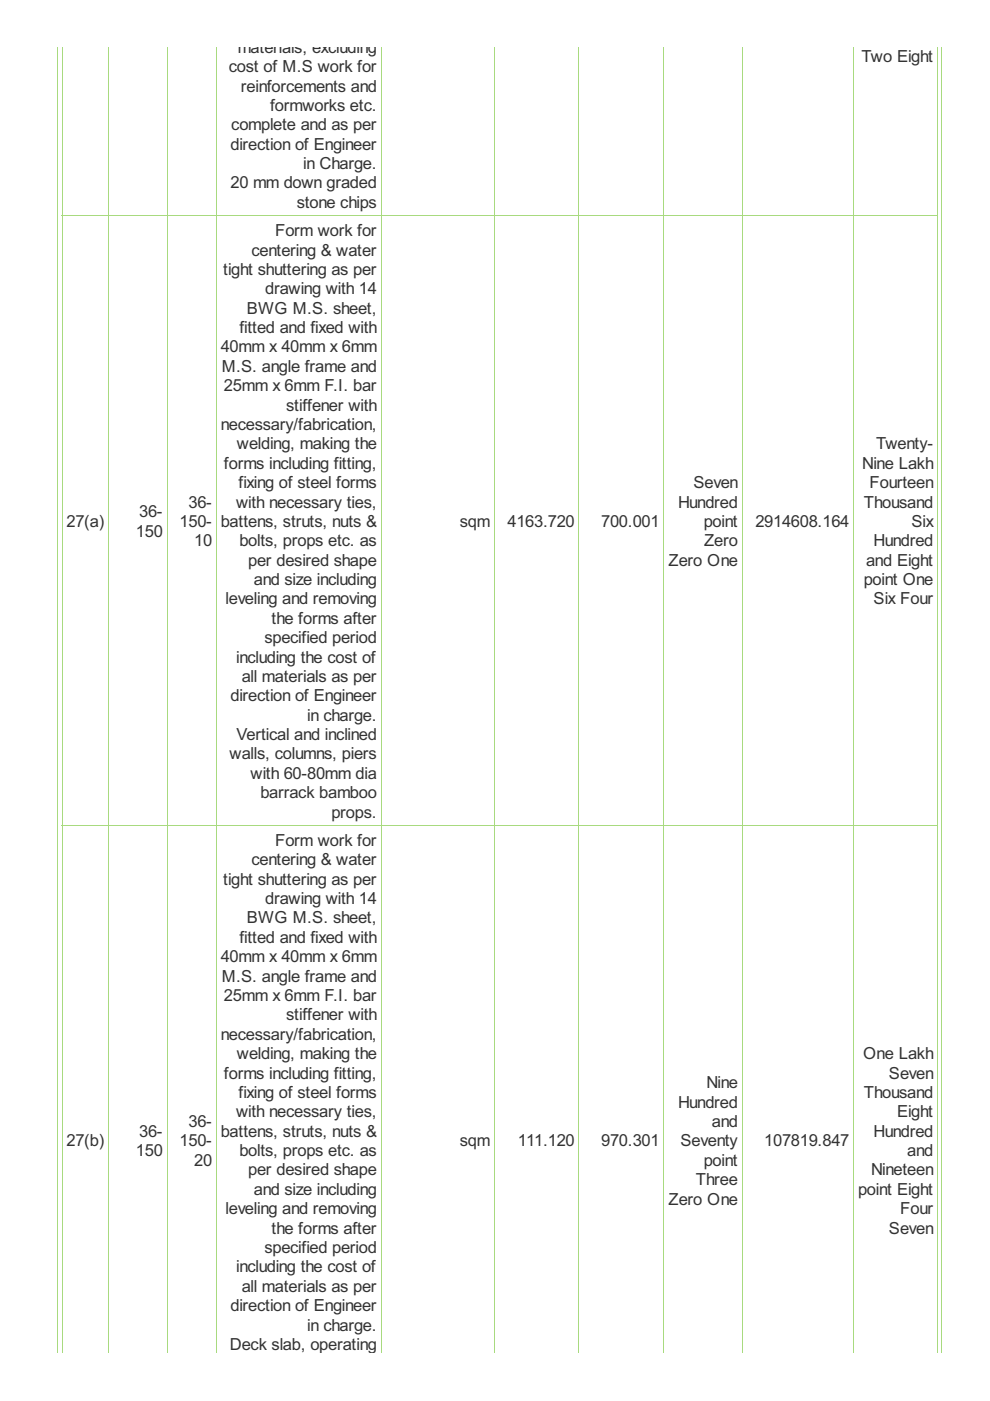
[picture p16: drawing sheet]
<svg xmlns="http://www.w3.org/2000/svg" width="210mm" height="297mm" viewBox="0 0 210 297" stroke-linecap="round" stroke-linejoin="round" font-family="sans-serif">
<defs><g id="words">
<g font-size="3.9" fill="#333">
<text x="50.4" y="11.2">materials, excluding</text>
<text x="48.5" y="15.3">cost of M.S work for</text>
<text x="182.7" y="13.2">Two Eight</text>
<text x="51.1" y="19.4">reinforcements and</text>
<text x="57.3" y="23.5">formworks etc.</text>
<text x="49" y="27.6">complete and as per</text>
<text x="48.9" y="31.7">direction of Engineer</text>
<text x="64.3" y="35.8">in Charge.</text>
<text x="48.9" y="40">20 mm down graded</text>
<text x="62.9" y="44.1">stone chips</text>
<text x="58.3" y="50.1">Form work for</text>
<text x="47.3" y="58.3">tight shuttering as per</text>
<text x="53.3" y="54.2">centering &amp; water</text>
<text x="56.2" y="62.4">drawing with 14</text>
<text x="50.7" y="70.6">fitted and fixed with</text>
<text x="52.3" y="66.5">BWG M.S. sheet,</text>
<text x="46.8" y="74.7">40mm x 40mm x 6mm</text>
<text x="47" y="78.8">M.S. angle frame and</text>
<text x="47.5" y="82.9">25mm x 6mm F.I. bar</text>
<text x="60.7" y="87.1">stiffener with</text>
<text x="46.8" y="91.2">necessary/fabrication,</text>
<text x="50.2" y="95.3">welding, making the</text>
<text x="185.7" y="95.3">Twenty-</text>
<text x="47.5" y="99.4">forms including fitting,</text>
<text x="182.8" y="99.4">Nine Lakh</text>
<text x="40" y="107.6">36-</text>
<text x="50.1" y="107.6">with necessary ties,</text>
<text x="50.6" y="103.5">fixing of steel forms</text>
<text x="143.8" y="107.6">Hundred</text>
<text x="147" y="103.5">Seven</text>
<text x="183.2" y="107.6">Thousand</text>
<text x="184.4" y="103.5">Fourteen</text>
<text x="14.1" y="111.7">27(a)</text>
<text x="28.8" y="113.8">150</text>
<text x="29.5" y="109.7">36-</text>
<text x="38.1" y="111.7">150-</text>
<text x="46.8" y="111.7">battens, struts, nuts &amp;</text>
<text x="97.5" y="111.7">sqm</text>
<text x="107.6" y="111.7">4163.720</text>
<text x="127.5" y="111.7">700.001</text>
<text x="149.2" y="111.7">point</text>
<text x="160.2" y="111.7">2914608.164</text>
<text x="193.3" y="111.7">Six</text>
<text x="41.2" y="115.8">10</text>
<text x="50.7" y="115.8">bolts, props etc. as</text>
<text x="52.6" y="119.9">per desired shape</text>
<text x="141.7" y="119.9">Zero One</text>
<text x="149.3" y="115.8">Zero</text>
<text x="183.6" y="119.9">and Eight</text>
<text x="185.2" y="115.8">Hundred</text>
<text x="53.8" y="124">and size including</text>
<text x="183.1" y="124">point One</text>
<text x="47.8" y="128.1">leveling and removing</text>
<text x="185.2" y="128.1">Six Four</text>
<text x="56.1" y="136.4">specified period</text>
<text x="57.6" y="132.3">the forms after</text>
<text x="50.1" y="140.5">including the cost of</text>
<text x="48.9" y="148.7">direction of Engineer</text>
<text x="51.3" y="144.6">all materials as per</text>
<text x="65.1" y="152.8">in charge.</text>
<text x="48.7" y="161">walls, columns, piers</text>
<text x="50.1" y="156.9">Vertical and inclined</text>
<text x="53.1" y="165.1">with 60-80mm dia</text>
<text x="55.2" y="169.2">barrack bamboo</text>
<text x="70.3" y="173.4">props.</text>
<text x="58.3" y="179.4">Form work for</text>
<text x="53.3" y="183.5">centering &amp; water</text>
<text x="47.3" y="187.6">tight shuttering as per</text>
<text x="56.2" y="191.7">drawing with 14</text>
<text x="52.3" y="195.8">BWG M.S. sheet,</text>
<text x="50.7" y="199.9">fitted and fixed with</text>
<text x="46.8" y="204">40mm x 40mm x 6mm</text>
<text x="47" y="208.1">M.S. angle frame and</text>
<text x="47.5" y="212.2">25mm x 6mm F.I. bar</text>
<text x="46.8" y="220.4">necessary/fabrication,</text>
<text x="60.7" y="216.3">stiffener with</text>
<text x="50.2" y="224.6">welding, making the</text>
<text x="183" y="224.6">One Lakh</text>
<text x="47.5" y="228.7">forms including fitting,</text>
<text x="50.6" y="232.8">fixing of steel forms</text>
<text x="149.8" y="230.7">Nine</text>
<text x="183.2" y="232.8">Thousand</text>
<text x="188.5" y="228.7">Seven</text>
<text x="40" y="238.9">36-</text>
<text x="50.1" y="236.9">with necessary ties,</text>
<text x="143.8" y="234.8">Hundred</text>
<text x="150.9" y="238.9">and</text>
<text x="190.2" y="236.9">Eight</text>
<text x="14.1" y="243.1">27(b)</text>
<text x="28.8" y="245.1">150</text>
<text x="29.5" y="241">36-</text>
<text x="38.1" y="243.1">150-</text>
<text x="46.8" y="241">battens, struts, nuts &amp;</text>
<text x="50.7" y="245.1">bolts, props etc. as</text>
<text x="97.5" y="243.1">sqm</text>
<text x="109.8" y="243.1">111.120</text>
<text x="127.5" y="243.1">970.301</text>
<text x="144.3" y="243.1">Seventy</text>
<text x="162.1" y="243.1">107819.847</text>
<text x="185.2" y="241">Hundred</text>
<text x="192.4" y="245.1">and</text>
<text x="41.2" y="247.2">20</text>
<text x="52.6" y="249.2">per desired shape</text>
<text x="147.6" y="251.3">Three</text>
<text x="149.2" y="247.2">point</text>
<text x="184.7" y="249.2">Nineteen</text>
<text x="47.8" y="257.4">leveling and removing</text>
<text x="53.8" y="253.3">and size including</text>
<text x="141.7" y="255.4">Zero One</text>
<text x="181.9" y="253.3">point Eight</text>
<text x="190.9" y="257.4">Four</text>
<text x="57.6" y="261.5">the forms after</text>
<text x="188.5" y="261.5">Seven</text>
<text x="50.1" y="269.8">including the cost of</text>
<text x="56.1" y="265.7">specified period</text>
<text x="51.3" y="273.9">all materials as per</text>
<text x="48.9" y="278">direction of Engineer</text>
<text x="48.8" y="286.2">Deck slab, operating</text>
<text x="65.1" y="282.1">in charge.</text>
</g>
</g></defs>
<g fill="none" stroke="#a8da7f" stroke-width=".21">
<path d="M12.1 9.9v276.9M13.2 9.9v276.9M23.1 9.9v276.9M35.4 9.9v276.9M45.9 9.9v276.9M80.8 9.9v276.9M104.8 9.9v276.9M122.8 9.9v276.9M140.7 9.9v276.9M157.3 9.9v276.9M181 9.9v276.9M198.8 9.9v276.9"/>
<path d="M199.6 9.9v276.9M13.1 45.7h185.8M13.1 175h185.8"/>
</g>
<use href="#words"/>
</svg>
